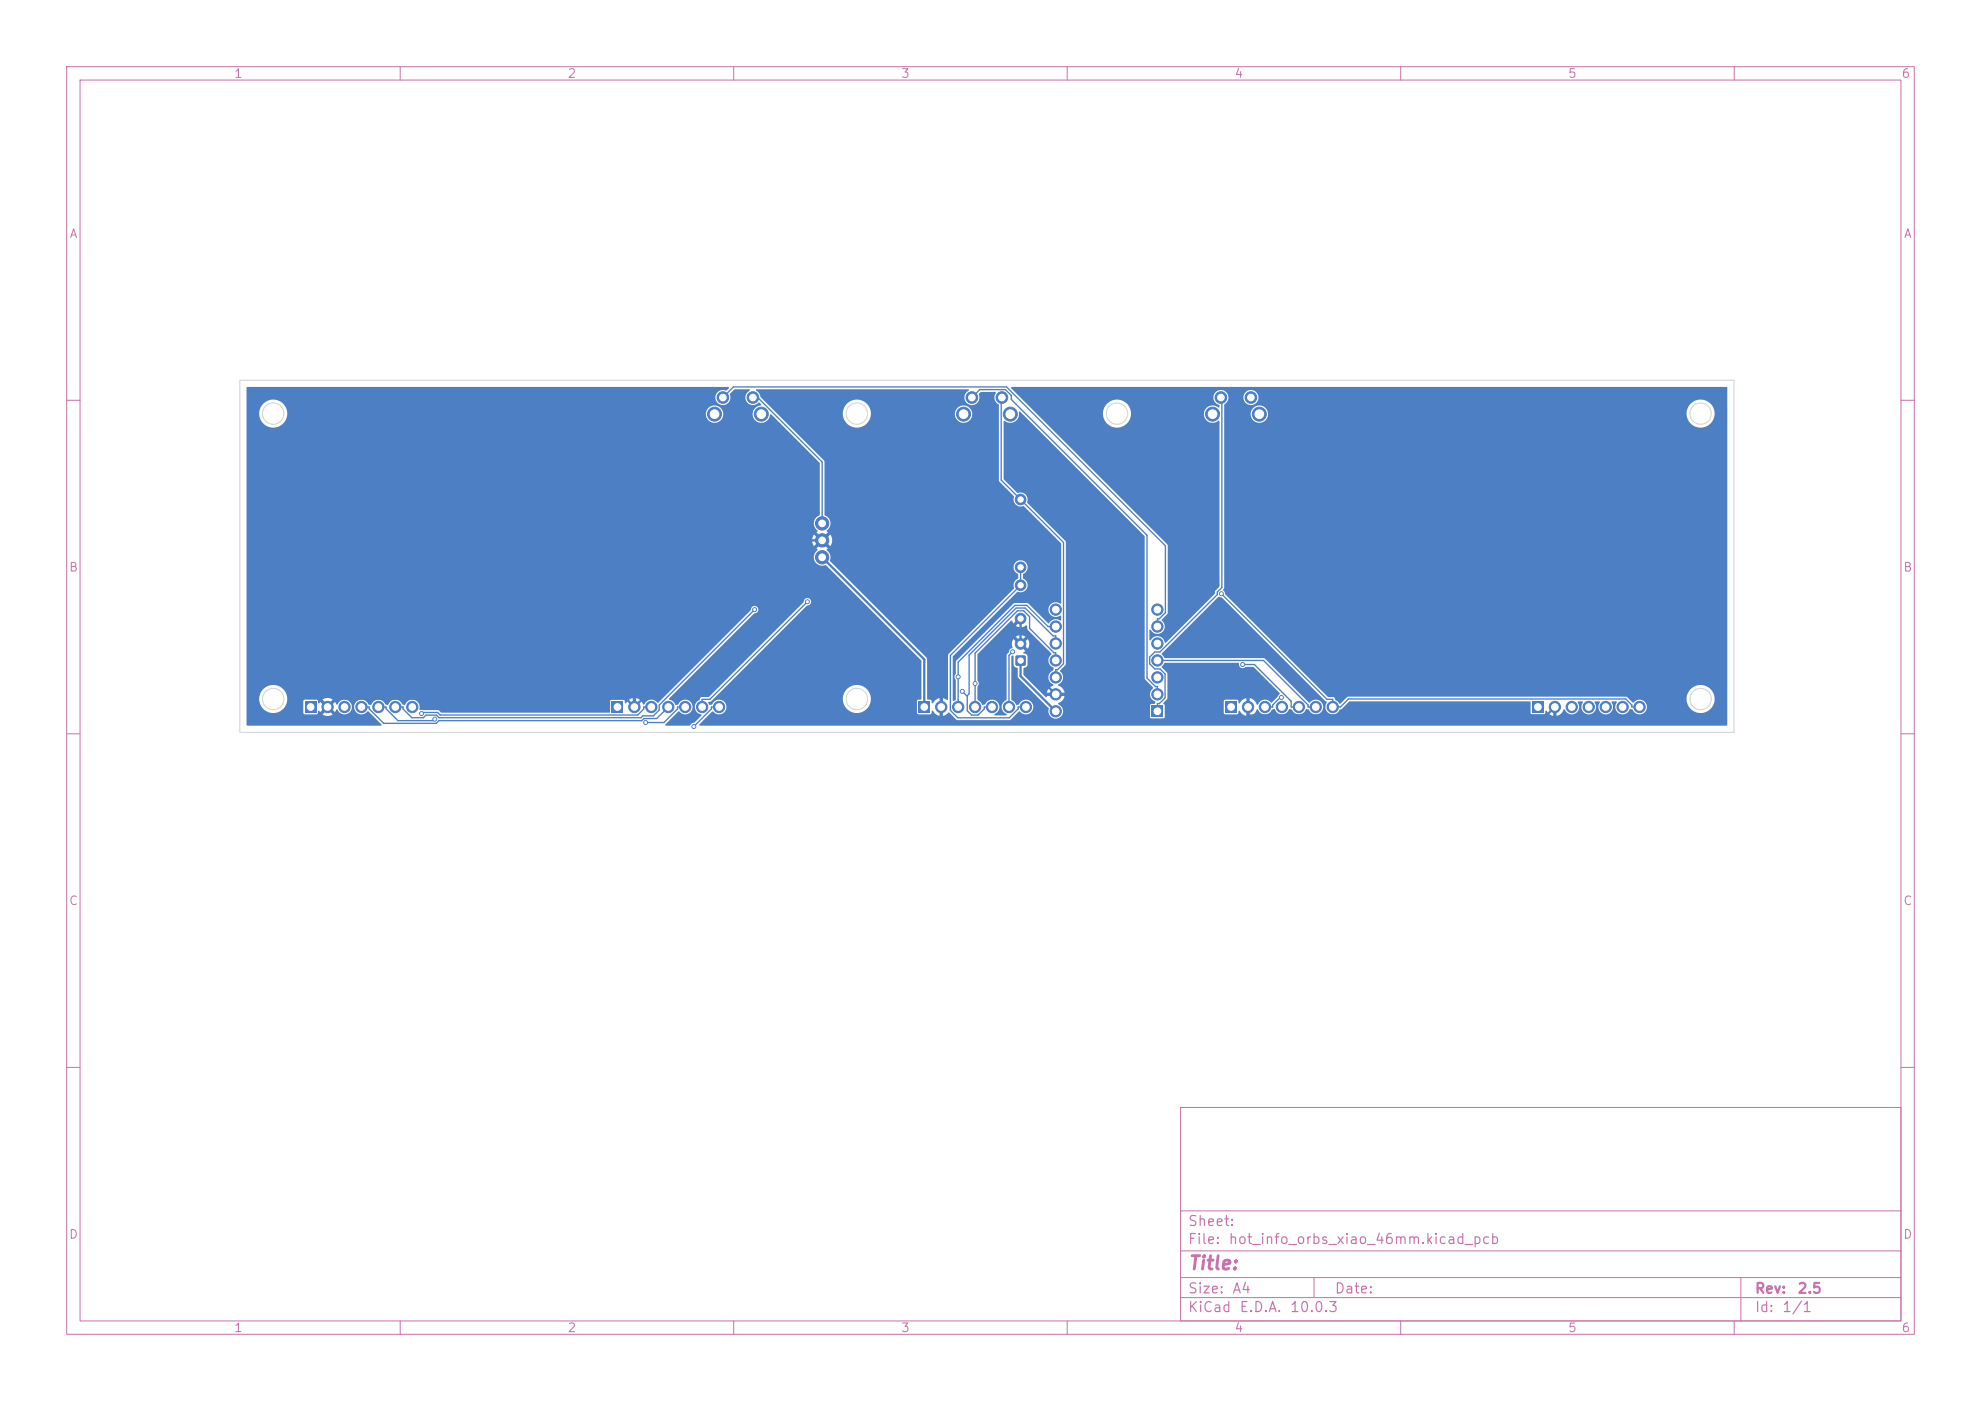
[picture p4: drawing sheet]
<svg xmlns="http://www.w3.org/2000/svg" width="297mm" height="210mm" viewBox="0 0 297 210" stroke-linecap="round" stroke-linejoin="round" font-family="sans-serif">
<defs><g id="words">
<text font-size="2" fill="#c872ab" x="178" y="190.8">Title:</text>
<g font-size="1.5" fill="#c872ab">
<text x="178" y="184.2">Sheet:</text>
<text x="178" y="186.9">File:</text>
<text x="184.1" y="186.9">hot_info_orbs_xiao_46mm.kicad_pcb</text>
<text x="178" y="197.1">KiCad</text>
<text x="178" y="194.3">Size:</text>
<text x="184.7" y="194.3">A4</text>
<text x="185.7" y="197.1">E.D.A.</text>
<text x="193.3" y="197.1">10.0.3</text>
<text x="200" y="194.3">Date:</text>
<text x="263" y="194.3">Rev:</text>
<text x="263" y="197.1">Id:</text>
<text x="267.1" y="197.1">1/1</text>
<text x="269.4" y="194.3">2.5</text>
</g>
<g font-size="1.3" fill="#c872ab">
<text x="35" y="12">1</text>
<text x="85" y="12">2</text>
<text x="135" y="12">3</text>
<text x="185" y="12">4</text>
<text x="235" y="12">5</text>
<text x="285" y="12">6</text>
<text x="10.3" y="36">A</text>
<text x="285.4" y="36">A</text>
<text x="10.3" y="86">B</text>
<text x="285.3" y="86">B</text>
<text x="10.3" y="136">C</text>
<text x="285.3" y="136">C</text>
<text x="10.3" y="186">D</text>
<text x="285.3" y="186">D</text>
<text x="35" y="200">1</text>
<text x="85" y="200">2</text>
<text x="135" y="200">3</text>
<text x="185" y="200">4</text>
<text x="235" y="200">5</text>
<text x="285" y="200">6</text>
</g>
</g></defs>
<g fill="none" stroke="#c872ab" stroke-width=".15">
<path d="M10 10h277v190h-277zM12 12h273v186h-273zM60 10v2M110 10v2M160 10v2M210 10v2M260 10v2M10 60h2M285 60h2M10 110h2M285 110h2M10 160h2"/>
<path d="M177 166h108v32h-108zM285 160h2M60 198v2M110 198v2M160 198v2M177 194.5h108M177 191.5h108M177 187.5h108M177 181.5h108M197 191.5v3M210 198v2M260 198v2"/>
<path d="M261 191.5v6.5"/>
</g>
<circle cx="123.3" cy="81" r="1" fill="#4d7fc4" stroke="#4d7fc4" stroke-width=".15"/>
<path d="M183.7 105.1h1.7v1.7h-1.7z" fill="#4d7fc4"/>
<g fill="#4d7fc4" stroke="#4d7fc4" stroke-width=".15">
<circle cx="187.1" cy="106" r=".85"/>
<circle cx="189.7" cy="106" r=".85"/>
<circle cx="192.2" cy="106" r=".85"/>
<circle cx="194.7" cy="106" r=".85"/>
<circle cx="197.3" cy="106" r=".85"/>
<circle cx="199.8" cy="106" r=".85"/>
</g>
<path d="M137.7 105.1h1.7v1.7h-1.7z" fill="#4d7fc4"/>
<g fill="#4d7fc4" stroke="#4d7fc4" stroke-width=".15">
<circle cx="141.1" cy="106" r=".85"/>
<circle cx="143.7" cy="106" r=".85"/>
<circle cx="146.2" cy="106" r=".85"/>
<circle cx="148.7" cy="106" r=".85"/>
<circle cx="151.3" cy="106" r=".85"/>
<circle cx="153.8" cy="106" r=".85"/>
</g>
<path d="M45.7 105.1h1.7v1.7h-1.7z" fill="#4d7fc4"/>
<g fill="#4d7fc4" stroke="#4d7fc4" stroke-width=".15">
<circle cx="49.1" cy="106" r=".85"/>
<circle cx="51.7" cy="106" r=".85"/>
<circle cx="54.2" cy="106" r=".85"/>
<circle cx="56.7" cy="106" r=".85"/>
<circle cx="59.3" cy="106" r=".85"/>
<circle cx="61.8" cy="106" r=".85"/>
<circle cx="123.3" cy="78.5" r="1"/>
<circle cx="123.3" cy="83.5" r="1"/>
</g>
<path d="M91.7 105.1h1.7v1.7h-1.7z" fill="#4d7fc4"/>
<g fill="#4d7fc4" stroke="#4d7fc4" stroke-width=".15">
<circle cx="95.1" cy="106" r=".85"/>
<circle cx="97.7" cy="106" r=".85"/>
<circle cx="100.2" cy="106" r=".85"/>
<circle cx="102.7" cy="106" r=".85"/>
<circle cx="105.3" cy="106" r=".85"/>
<circle cx="107.8" cy="106" r=".85"/>
</g>
<path d="M229.7 105.1h1.7v1.7h-1.7z" fill="#4d7fc4"/>
<g fill="#4d7fc4" stroke="#4d7fc4" stroke-width=".15">
<circle cx="233.1" cy="106" r=".85"/>
<circle cx="235.7" cy="106" r=".85"/>
<circle cx="238.2" cy="106" r=".85"/>
<circle cx="240.7" cy="106" r=".85"/>
<circle cx="243.3" cy="106" r=".85"/>
<circle cx="245.8" cy="106" r=".85"/>
</g>
<path d="M152.3 98.3h1.4v1.4h-1.4z" fill="#4d7fc4"/>
<circle cx="153" cy="96.5" r=".8" fill="#4d7fc4" stroke="#4d7fc4" stroke-width=".15"/>
<path d="M172.7 105.8h1.7v1.7h-1.7z" fill="#4d7fc4"/>
<g fill="#4d7fc4" stroke="#4d7fc4" stroke-width=".15">
<circle cx="173.5" cy="104.1" r=".85"/>
<circle cx="173.5" cy="101.5" r=".85"/>
<circle cx="173.5" cy="99" r=".85"/>
<circle cx="173.5" cy="96.5" r=".85"/>
<circle cx="173.5" cy="93.9" r=".85"/>
<circle cx="173.5" cy="91.4" r=".85"/>
<circle cx="158.3" cy="91.4" r=".85"/>
<circle cx="158.3" cy="93.9" r=".85"/>
<circle cx="158.3" cy="96.5" r=".85"/>
<circle cx="158.3" cy="99" r=".85"/>
<circle cx="158.3" cy="101.5" r=".85"/>
<circle cx="158.3" cy="104.1" r=".85"/>
<circle cx="158.3" cy="106.6" r=".85"/>
<circle cx="153" cy="74.9" r=".8"/>
<circle cx="153" cy="85" r=".8"/>
<circle cx="107.1" cy="62.1" r="1.05"/>
<circle cx="114.1" cy="62.1" r="1.05"/>
<circle cx="108.4" cy="59.6" r=".87"/>
<circle cx="112.9" cy="59.6" r=".87"/>
<circle cx="144.5" cy="62.1" r="1.05"/>
<circle cx="151.5" cy="62.1" r="1.05"/>
<circle cx="145.7" cy="59.6" r=".87"/>
<circle cx="150.2" cy="59.6" r=".87"/>
<circle cx="181.8" cy="62.1" r="1.05"/>
<circle cx="188.8" cy="62.1" r="1.05"/>
<circle cx="183" cy="59.6" r=".87"/>
<circle cx="187.5" cy="59.6" r=".87"/>
<circle cx="153" cy="87.7" r=".8"/>
<circle cx="153" cy="92.7" r=".8"/>
<circle cx="63.2" cy="107" r=".3"/>
<circle cx="192.1" cy="104.5" r=".3"/>
<circle cx="143.7" cy="101.5" r=".3"/>
<circle cx="146.2" cy="102.5" r=".3"/>
<circle cx="144.3" cy="103.6" r=".3"/>
<circle cx="96.8" cy="108.3" r=".3"/>
<circle cx="186.3" cy="99.6" r=".3"/>
<circle cx="65.2" cy="107.8" r=".3"/>
<circle cx="104" cy="108.9" r=".3"/>
<circle cx="183.1" cy="89" r=".3"/>
<circle cx="151.8" cy="97.7" r=".3"/>
<circle cx="113.1" cy="91.4" r=".3"/>
<circle cx="121" cy="90.2" r=".3"/>
</g>
<path d="M123.3 83.5l15.3 15.4v7.1M153 92.7v3.8l1.3 1.3v2.3l4 4h1.3l3.8 3.8h23.1l.6-.6M153 99v2.4l5.3 5.2M49.1 106l1.3-1.3h43.4l1.3 1.3 25-25h3.2l17.8 17.9v7.1M187.1 106v1.3M233.1 106l-1.3 1.3h-44.7" fill="none" stroke="#4d7fc4" stroke-width=".35"/>
<g fill="none" stroke="#4d7fc4" stroke-width=".2">
<path d="M108.4 59.6l1.6-1.6h40.9l23.8 23.8v10l-.9 1h-.3v1.1M112.9 59.6h.7l9.7 9.6v9.3M145.7 59.6l1.2-1.2h3.8l.9 .9v.6l20.4 20.3v21.4l1.3 1.3h.2v1.2M150.2 59.6l-.1 .1v12.3l9.3 9.3v18.2l-.8 .9h-.3v1.1M183 59.6l.2 .1v28.4l-.7 .6v.4l-8.6 8.6h-.8l-.7 .8v1l.7 .8h.8l.8 .7v3.6l-.9 .9h-.3v1.1M113.1 91.4l-14.3 14.3v.7l-.8 .9h-1.6l-.3 .3h-30.3l-.4-.4h-1.5l-.4 .4h-1.8l-1.3-1.3v-.3h-1.1M121 90.2l-14.6 14.6h-1.1v1.2M151.8 97.7l-.5 .5v7.8M153 85v2.7l-10.5 10.6v8.2l1.1 1.1h7.7l1.4-1.4v-.2h1.1M158.3 93.9h-1.2l-3.1-3.2h-1.8l-8.5 8.6v6.7M158.3 99v-1.2h-.3l-3.6-3.6v-1.8l-.9-.8h-1l-6.3 6.3v8.1M158.3 96.5v-1.2h-.4l-4.2-4.2h-1.4l-7 7.1v5.8l-.3 .3"/>
<path d="M173.5 99h15.9l6.7 6.7v.3h1.2M183.1 89l15.8 15.8h.9v1.2h1.2l1.2-1.2h41.5l1 .9v.3h1.1M186.3 99.6h1.8l5.5 5.5v.9h1.1M54.2 106h1.1v.2l2.2 2.2h7.9l.4-.4h30.4l.3-.3h2l1.7-1.7M56.7 106h1.2v.2l1.8 1.8h5.3l.2-.2M65.8 107.6h.1M97.7 106h-1.2v.3l-.9 .9h-29.6l-.4-.4h-2.2l-.2 .2M102.7 106h-1.1v.3l-2.1 2h-2.7M107.8 106h-1.1v.3l-2.7 2.6M144.3 103.6l.7 .7M145 104.3v2.2l.7 .7h.9l1-1v-.2h1.1M192.1 104.5h-.1l-1.2 1.2v.3h-1.1"/>
</g>
<g fill="#4d7fc4">
<path d="M37 58h72.2l.1 .2-.3 .3a1.18 1.18 0 0 0-1.5 .4 1.18 1.18 0 0 0 .1 1.5 1.15 1.15 0 0 0 1.5 .1 1.15 1.15 0 0 0 .3-1.4l.8-.7h2.1l.1 .1a1.16 1.16 0 0 0-.5 1.6 1.16 1.16 0 0 0 1.6 .5l.3-.3 .3 .3-.1 .2a1.3 1.3 0 0 0-1.2 1.2h-4.4v-.2a1.3 1.3 0 0 0-1.3-1 1.3 1.3 0 0 0-1.3 1.1h-62.7l-.1-.3a2.1 2.1 0 0 0-3.4-1.2 2.1 2.1 0 0 0 .5 3.5 2.1 2.1 0 0 0 3-2h62.7v.1a1.3 1.3 0 0 0 1.3 1.4 1.3 1.3 0 0 0 1.3-1.4h4.4v.2a1.34 1.34 0 0 0 1.4 1.2 1.34 1.34 0 0 0 1.3-1.3l7.4 7.3v7.8a1.36 1.36 0 0 0-.5 2.2l.2 .2-.2 .2 .7 .7-.3 .4-.8-.8a1.48 1.48 0 0 0 0 1.8l.8-.8 .3 .4-.7 .7 .2 .3a1.31 1.31 0 0 0-.4 1.7 1.31 1.31 0 0 0 1.7 .5l14.2 14.3v5.6h-7.5l-.1-.2a2.1 2.1 0 0 0-3.4-1.3 2.1 2.1 0 0 0 .5 3.6 2.1 2.1 0 0 0 3-2.1h7.5v.3h-.5l-.1 .1v1.9l.1 .2h1.9l.3-.6 .4 .5 .7 .3v-.9h.5v.9l.9-.5 1.3 1.1h7.8l1.5-1.3a1.11 1.11 0 0 0 1.7 .1 1.11 1.11 0 0 0-.2-1.7 1.11 1.11 0 0 0-1.7 .6l-.4 .1-.2-.4-.5-.5v-6.4l.2-.2 .2 .2v1.2a.63 .63 0 0 0 .6 .5l.1 1.5 4.5 4.5a1.14 1.14 0 0 0 .6 1.6 1.14 1.14 0 0 0 1.5-.7 1.14 1.14 0 0 0-.7-1.5v-.1a1.42 1.42 0 0 0 1-1.1h-.9v-.5h.9a2.26 2.26 0 0 0-1-1.1 1.24 1.24 0 0 0 .3-2.2l.9-1v-18.2l-5.8-5.9a1.17 1.17 0 0 0-.2-1.3 1.17 1.17 0 0 0-1.3-.2l-2-2.1v-8.7a1.38 1.38 0 0 0 1.5 .2 1.38 1.38 0 0 0 .8-1.3v-.3h.2l18.6 18.7v21.3l1.3 1.5a1.22 1.22 0 0 0 .3 2l-.1 .3h-.5l-.2 .2v1.9l.2 .1h1.9l.1-.2v-1.8l-.2-.3 .6-.7v-3.7l-.8-1 .4-.6h11.1a.62 .62 0 0 0 .3 .7 .62 .62 0 0 0 .8-.1h1.2l3.9 3.9v.1l-.3 .4-1 .9a1.21 1.21 0 0 0-2 .3h-.2a1.42 1.42 0 0 0-1-.9v.8h-.5v-.8l-.7 .3-.4 .4h-.1v-.4l-.3-.1h-1.7l-.2 .1v1.9l.1 .2h1.9l.2-.2v-.3l.2-.1a1.42 1.42 0 0 0 1 .8v-.9h.5v.9a2.26 2.26 0 0 0 1.1-1 1.22 1.22 0 0 0 1.2 .8 1.22 1.22 0 0 0 1.1-.8h.3a1.17 1.17 0 0 0 1.1 .8 1.17 1.17 0 0 0 1.1-.8h.1a.67 .67 0 0 1 .6 .5 1.21 1.21 0 0 0 1.9-.5h.1a.67 .67 0 0 1 .6 .5 1.11 1.11 0 0 0 1.5-.1 1.11 1.11 0 0 0-.2-1.6 1.11 1.11 0 0 0-1.5 .2l-6.8-6.6-14.9-.1-.5-.6 8.5-8.5h.4l15.8 15.7a1.15 1.15 0 0 0 .3 1.7 1.15 1.15 0 0 0 1.7-.5l.3-.1 1.2-1.2h26.9l.2 .2v1.6l.1 .2h1.9l.2-.2v-.3l.2-.1a1.42 1.42 0 0 0 1 .8v-.9h.5v.9a2.26 2.26 0 0 0 1.1-1 1.16 1.16 0 0 0 1.7 .6 1.16 1.16 0 0 0 .3-1.7l.7-.1 .1 .2a1.13 1.13 0 0 0 .2 1.5 1.13 1.13 0 0 0 1.5-.1 1.13 1.13 0 0 0 .1-1.5l.6-.1 .2 .2a1.13 1.13 0 0 0 .1 1.5 1.13 1.13 0 0 0 1.6-.1 1.13 1.13 0 0 0 0-1.5l.7-.1 .1 .2a1.12 1.12 0 0 0 .4 1.7 1.12 1.12 0 0 0 1.6-.7h.1a.47 .47 0 0 1 .5 .4 1.1 1.1 0 0 0 1.6 0 1.1 1.1 0 0 0-.1-1.6 1.1 1.1 0 0 0-1.6 .2l-1.1-.9h-41.7l-1.2 1.1-.7-.7a.35 .35 0 0 0-.4-.3l-.8-.1-15.3-15.3-.1-.3-.2-.3 .1-.4v-27.4a1.14 1.14 0 0 0 .6-1.6 1.14 1.14 0 0 0-1.6-.4 1.14 1.14 0 0 0-.3 1.6l.3 .3a.36 .36 0 0 1 .3 .4v.1a1.37 1.37 0 0 0-2.3 .8h-10.9l-.1-.3a2.11 2.11 0 0 0-3.4-1.2 2.11 2.11 0 0 0 .5 3.5 2.11 2.11 0 0 0 3-2h10.9v.1a1.37 1.37 0 0 0 .8 1.3 1.37 1.37 0 0 0 1.5-.2v24.8l-.6 .6-.1 .5-7.3 7.3h-.2a1.15 1.15 0 0 0-.9-.9 1.15 1.15 0 0 0-1.2 .6l-.2-.1v-1.4l.2-.1a1.14 1.14 0 0 0 1.8 .3 1.14 1.14 0 0 0-.1-1.8l.9-1-.1-10.3-23.4-23.4v-.2h107.2l.2 .1v1.4h-70.3a1.13 1.13 0 0 0-1.7-.9 1.13 1.13 0 0 0 0 2 1.13 1.13 0 0 0 1.7-.9v-.2h70.3v2.4h-1.9a2.1 2.1 0 0 0-2.2-2 2.1 2.1 0 0 0-2 2.1h-62.8v-.2a1.3 1.3 0 0 0-2.1-.7 1.3 1.3 0 0 0 .3 2.2 1.3 1.3 0 0 0 1.8-1.3h62.8v.1a2.11 2.11 0 0 0 2.2 2 2.11 2.11 0 0 0 2-2.2h1.9v42.7h-1.9l-.1-.2a2.11 2.11 0 0 0-3.4-1.3 2.11 2.11 0 0 0 .5 3.6 2.11 2.11 0 0 0 3-2.1h1.9l-.1 4.2h-154v-.2l2-2a1.11 1.11 0 0 0 1.7 .1 1.11 1.11 0 0 0-.2-1.7 1.11 1.11 0 0 0-1.7 .6l-.4 .1-.1-.4 .4-.2 14.4-14.3a.57 .57 0 0 0 .6-.6 .57 .57 0 0 0-.6-.6 .57 .57 0 0 0-.5 .7l-14.2 14.1-1.1 .1-.3 .2a.42 .42 0 0 1-.3 .4 1.16 1.16 0 0 0-.4 1.2 1.16 1.16 0 0 0 1 .8l-1.1 1.2-.4 .2-.2 .3h-3.7v-.2l2-2a1.11 1.11 0 0 0 1.7 .1 1.11 1.11 0 0 0-.2-1.7 1.11 1.11 0 0 0-1.6 .6l-.4 .1a1.43 1.43 0 0 0-1-.9l12.8-12.8a.57 .57 0 0 0 .6-.6 .57 .57 0 0 0-.6-.6 .57 .57 0 0 0-.5 .7l-14 13.8a1.19 1.19 0 0 0-2.1 .3h-.1a1.37 1.37 0 0 0-1-.9v.8h-.5v-.8l-.7 .3-.4 .4h-.1v-.4l-.2-.1h-1.9l-.1 .2v1.6l-.2 .1h-25.1l-.6-.4h-2.2a.38 .38 0 0 1-.5-.1 1.11 1.11 0 0 0-.8-1.4 1.11 1.11 0 0 0-1.4 .8h-.1a.47 .47 0 0 1-.5-.4 1.18 1.18 0 0 0-2 .4l-.2-.1a1.22 1.22 0 0 0-1.2-.7 1.22 1.22 0 0 0-1.1 .8l-.3-.1a1.16 1.16 0 0 0-1.2-.7 1.16 1.16 0 0 0-1 1h-.3l-.1-.2a1.13 1.13 0 0 0-1-.8 1.13 1.13 0 0 0-1.1 .7h-.2l-.2-.4-.6 .7-.4-.4 .7-.6-.7-.3h-6.1a2.1 2.1 0 0 0-3.2-1.6 2.1 2.1 0 0 0 0 3.6 2.1 2.1 0 0 0 3.2-1.7v-.3h5.8l-.5 .3 .6 .6-.4 .4-.6-.7-.3 .2-.2-.5h-1.8l-.2 .1v2l2 .1 .2-.2v-.4h.2l.1 .2 .6-.6 .4 .4-.6 .6a1.33 1.33 0 0 0 1.5 0l-.7-.6 .4-.4 .6 .6 .2-.3 .2-.1a1.11 1.11 0 0 0 1.3 .8 1.11 1.11 0 0 0 .9-1.2h.3v.2a1.16 1.16 0 0 0 .9 1 1.16 1.16 0 0 0 1.2-.5l2 2-.1 .2-20.1-.1z"/>
<path d="M146.6 98l5-5h.1l.2 .5 .7-.7 .1 .2 .3 .1-.7 .7a1.47 1.47 0 0 0 1.6-.1l.2 .7 3.5 3.6a1.24 1.24 0 0 0 .4 2.1v.1a.47 .47 0 0 1-.4 .5 1.14 1.14 0 0 0 .3 1.9v.2a1.42 1.42 0 0 0-.9 1h.8v.5h-.8l-.1 .2h-.1l-3.3-3.3v-1.1a.55 .55 0 0 0 .6-.5v-1.2a.66 .66 0 0 0-.7-.5v-.1l.3-.2-.6-.7 .2-.1 .1-.2 .7 .6a1.29 1.29 0 0 0 0-1.4l-.7 .7-.1-.3-.2-.1 .6-.7a1.29 1.29 0 0 0-1.4 0l.7 .7-.2 .1-.2 .3-.7-.7a1.61 1.61 0 0 0-.1 1.3l-.1 .1a.66 .66 0 0 0-.5 .6l-.3 .4v6.6a1.22 1.22 0 0 0-.7 1.2 1.22 1.22 0 0 0 .7 1.1l-.1 .1h-1.7a.33 .33 0 0 1 .3-.4 1.11 1.11 0 0 0-.1-1.7 1.11 1.11 0 0 0-1.6 .5l-.4 .1-.3-.4-.4-.4-.1-2a.63 .63 0 0 0 0-.9z"/>
<path d="M113.4 58.4h31.7l.2 .1a1.14 1.14 0 0 0-.6 1.6 1.14 1.14 0 0 0 1.5 .5 1.14 1.14 0 0 0 .5-1.5l.4-.3h2.1l.1 .1a1.24 1.24 0 0 0 .5 1.8v1.3h-4a1.3 1.3 0 0 0-1.3-1.2 1.3 1.3 0 0 0-1.3 1.1h-12.6l-.1-.3a2.1 2.1 0 0 0-3.4-1.2 2.1 2.1 0 0 0 .5 3.5 2.1 2.1 0 0 0 3-2h12.6v.1a1.3 1.3 0 0 0 1.3 1.4 1.3 1.3 0 0 0 1.3-1.4h4v10l2.2 2.4a1.17 1.17 0 0 0 .3 1.2 1.17 1.17 0 0 0 1.2 .3l5.6 5.5-.1 9.1a1.14 1.14 0 0 0-1.5 .1 1.14 1.14 0 0 0 0 1.5 1.14 1.14 0 0 0 1.5 .2l.1 .6-.1 .1a1.17 1.17 0 0 0-1.7 .4l-3.1-2.9-2.2-.1-8.6 8.6-.1 2a.63 .63 0 0 0 0 .9v2.9l-.3 .3-.2-.1 .1-6.6 9.6-9.7a1.12 1.12 0 0 0 1.5-.6 1.12 1.12 0 0 0-.6-1.4v-.6a1.08 1.08 0 0 0 .4-1.8 1.08 1.08 0 0 0-1.8 .4 1.25 1.25 0 0 0 .7 1.4v.6a1.31 1.31 0 0 0-.7 1.5l-9.8 9.8-.1 6.8-.1 .1-.6-.2v.8h-.5v-.8a1.6 1.6 0 0 0-1.1 .7h-.1l-.1-.5h-.5l-.1-.1v-6l-.1-.2-14.5-14.5a1.42 1.42 0 0 0-.5-1.7l.2-.2-.7-.7 .3-.4 .8 .8v-.1a1.49 1.49 0 0 0 0-1.7l-.8 .8-.3-.4 .7-.7-.2-.3a1.29 1.29 0 0 0 .6-1.2 1.29 1.29 0 0 0-.9-1.1v-8.1l-9.6-9.6-.2-.5-.5-.4z"/>
</g>
<g fill="none" stroke="#d0d2cd" stroke-width=".15">
<path d="M36 57h224v52.8h-224z"/>
<circle cx="41" cy="62" r="1.6"/>
<circle cx="128.5" cy="62" r="1.6"/>
<circle cx="167.5" cy="62" r="1.6"/>
<circle cx="255" cy="62" r="1.6"/>
<circle cx="41" cy="104.8" r="1.6"/>
<circle cx="128.5" cy="104.8" r="1.6"/>
<circle cx="255" cy="104.8" r="1.6"/>
</g>
<g fill="#fff" stroke="#fff" stroke-width=".15">
<circle cx="63.2" cy="107" r=".15"/>
<circle cx="192.1" cy="104.5" r=".15"/>
<circle cx="143.7" cy="101.5" r=".15"/>
<circle cx="146.2" cy="102.5" r=".15"/>
<circle cx="144.3" cy="103.6" r=".15"/>
<circle cx="96.8" cy="108.3" r=".15"/>
<circle cx="186.3" cy="99.6" r=".15"/>
<circle cx="65.2" cy="107.8" r=".15"/>
<circle cx="104" cy="108.9" r=".15"/>
<circle cx="183.1" cy="89" r=".15"/>
<circle cx="151.8" cy="97.7" r=".15"/>
<circle cx="113.1" cy="91.4" r=".15"/>
<circle cx="121" cy="90.2" r=".15"/>
<circle cx="123.3" cy="81" r=".5"/>
<circle cx="184.6" cy="106" r=".5"/>
<circle cx="187.1" cy="106" r=".5"/>
<circle cx="189.7" cy="106" r=".5"/>
<circle cx="192.2" cy="106" r=".5"/>
<circle cx="194.7" cy="106" r=".5"/>
<circle cx="197.3" cy="106" r=".5"/>
<circle cx="199.8" cy="106" r=".5"/>
<circle cx="138.6" cy="106" r=".5"/>
<circle cx="141.1" cy="106" r=".5"/>
<circle cx="143.7" cy="106" r=".5"/>
<circle cx="146.2" cy="106" r=".5"/>
<circle cx="148.7" cy="106" r=".5"/>
<circle cx="151.3" cy="106" r=".5"/>
<circle cx="153.8" cy="106" r=".5"/>
<circle cx="46.6" cy="106" r=".5"/>
<circle cx="49.1" cy="106" r=".5"/>
<circle cx="51.7" cy="106" r=".5"/>
<circle cx="54.2" cy="106" r=".5"/>
<circle cx="56.7" cy="106" r=".5"/>
<circle cx="59.3" cy="106" r=".5"/>
<circle cx="61.8" cy="106" r=".5"/>
<circle cx="123.3" cy="78.5" r=".5"/>
<circle cx="123.3" cy="83.5" r=".5"/>
<circle cx="92.6" cy="106" r=".5"/>
<circle cx="95.1" cy="106" r=".5"/>
<circle cx="97.7" cy="106" r=".5"/>
<circle cx="100.2" cy="106" r=".5"/>
<circle cx="102.7" cy="106" r=".5"/>
<circle cx="105.3" cy="106" r=".5"/>
<circle cx="107.8" cy="106" r=".5"/>
<circle cx="230.6" cy="106" r=".5"/>
<circle cx="233.1" cy="106" r=".5"/>
<circle cx="235.7" cy="106" r=".5"/>
<circle cx="238.2" cy="106" r=".5"/>
<circle cx="240.7" cy="106" r=".5"/>
<circle cx="243.3" cy="106" r=".5"/>
<circle cx="245.8" cy="106" r=".5"/>
<circle cx="153" cy="99" r=".4"/>
<circle cx="153" cy="96.5" r=".4"/>
<circle cx="173.5" cy="106.6" r=".5"/>
<circle cx="173.5" cy="104.1" r=".5"/>
<circle cx="173.5" cy="101.5" r=".5"/>
<circle cx="173.5" cy="99" r=".5"/>
<circle cx="173.5" cy="96.5" r=".5"/>
<circle cx="173.5" cy="93.9" r=".5"/>
<circle cx="173.5" cy="91.4" r=".5"/>
<circle cx="158.3" cy="91.4" r=".5"/>
<circle cx="158.3" cy="93.9" r=".5"/>
<circle cx="158.3" cy="96.5" r=".5"/>
<circle cx="158.3" cy="99" r=".5"/>
<circle cx="158.3" cy="101.5" r=".5"/>
<circle cx="158.3" cy="104.1" r=".5"/>
<circle cx="158.3" cy="106.6" r=".5"/>
<circle cx="153" cy="74.9" r=".4"/>
<circle cx="153" cy="85" r=".4"/>
<circle cx="107.1" cy="62.1" r=".65"/>
<circle cx="114.1" cy="62.1" r=".65"/>
<circle cx="108.4" cy="59.6" r=".49"/>
<circle cx="112.9" cy="59.6" r=".5"/>
<circle cx="144.5" cy="62.1" r=".65"/>
<circle cx="151.5" cy="62.1" r=".65"/>
<circle cx="145.7" cy="59.6" r=".5"/>
<circle cx="150.2" cy="59.6" r=".49"/>
<circle cx="181.8" cy="62.1" r=".65"/>
<circle cx="188.8" cy="62.1" r=".65"/>
<circle cx="183" cy="59.6" r=".49"/>
<circle cx="187.5" cy="59.6" r=".5"/>
<circle cx="153" cy="87.7" r=".4"/>
<circle cx="153" cy="92.7" r=".4"/>
</g>
<use href="#words"/>
</svg>
